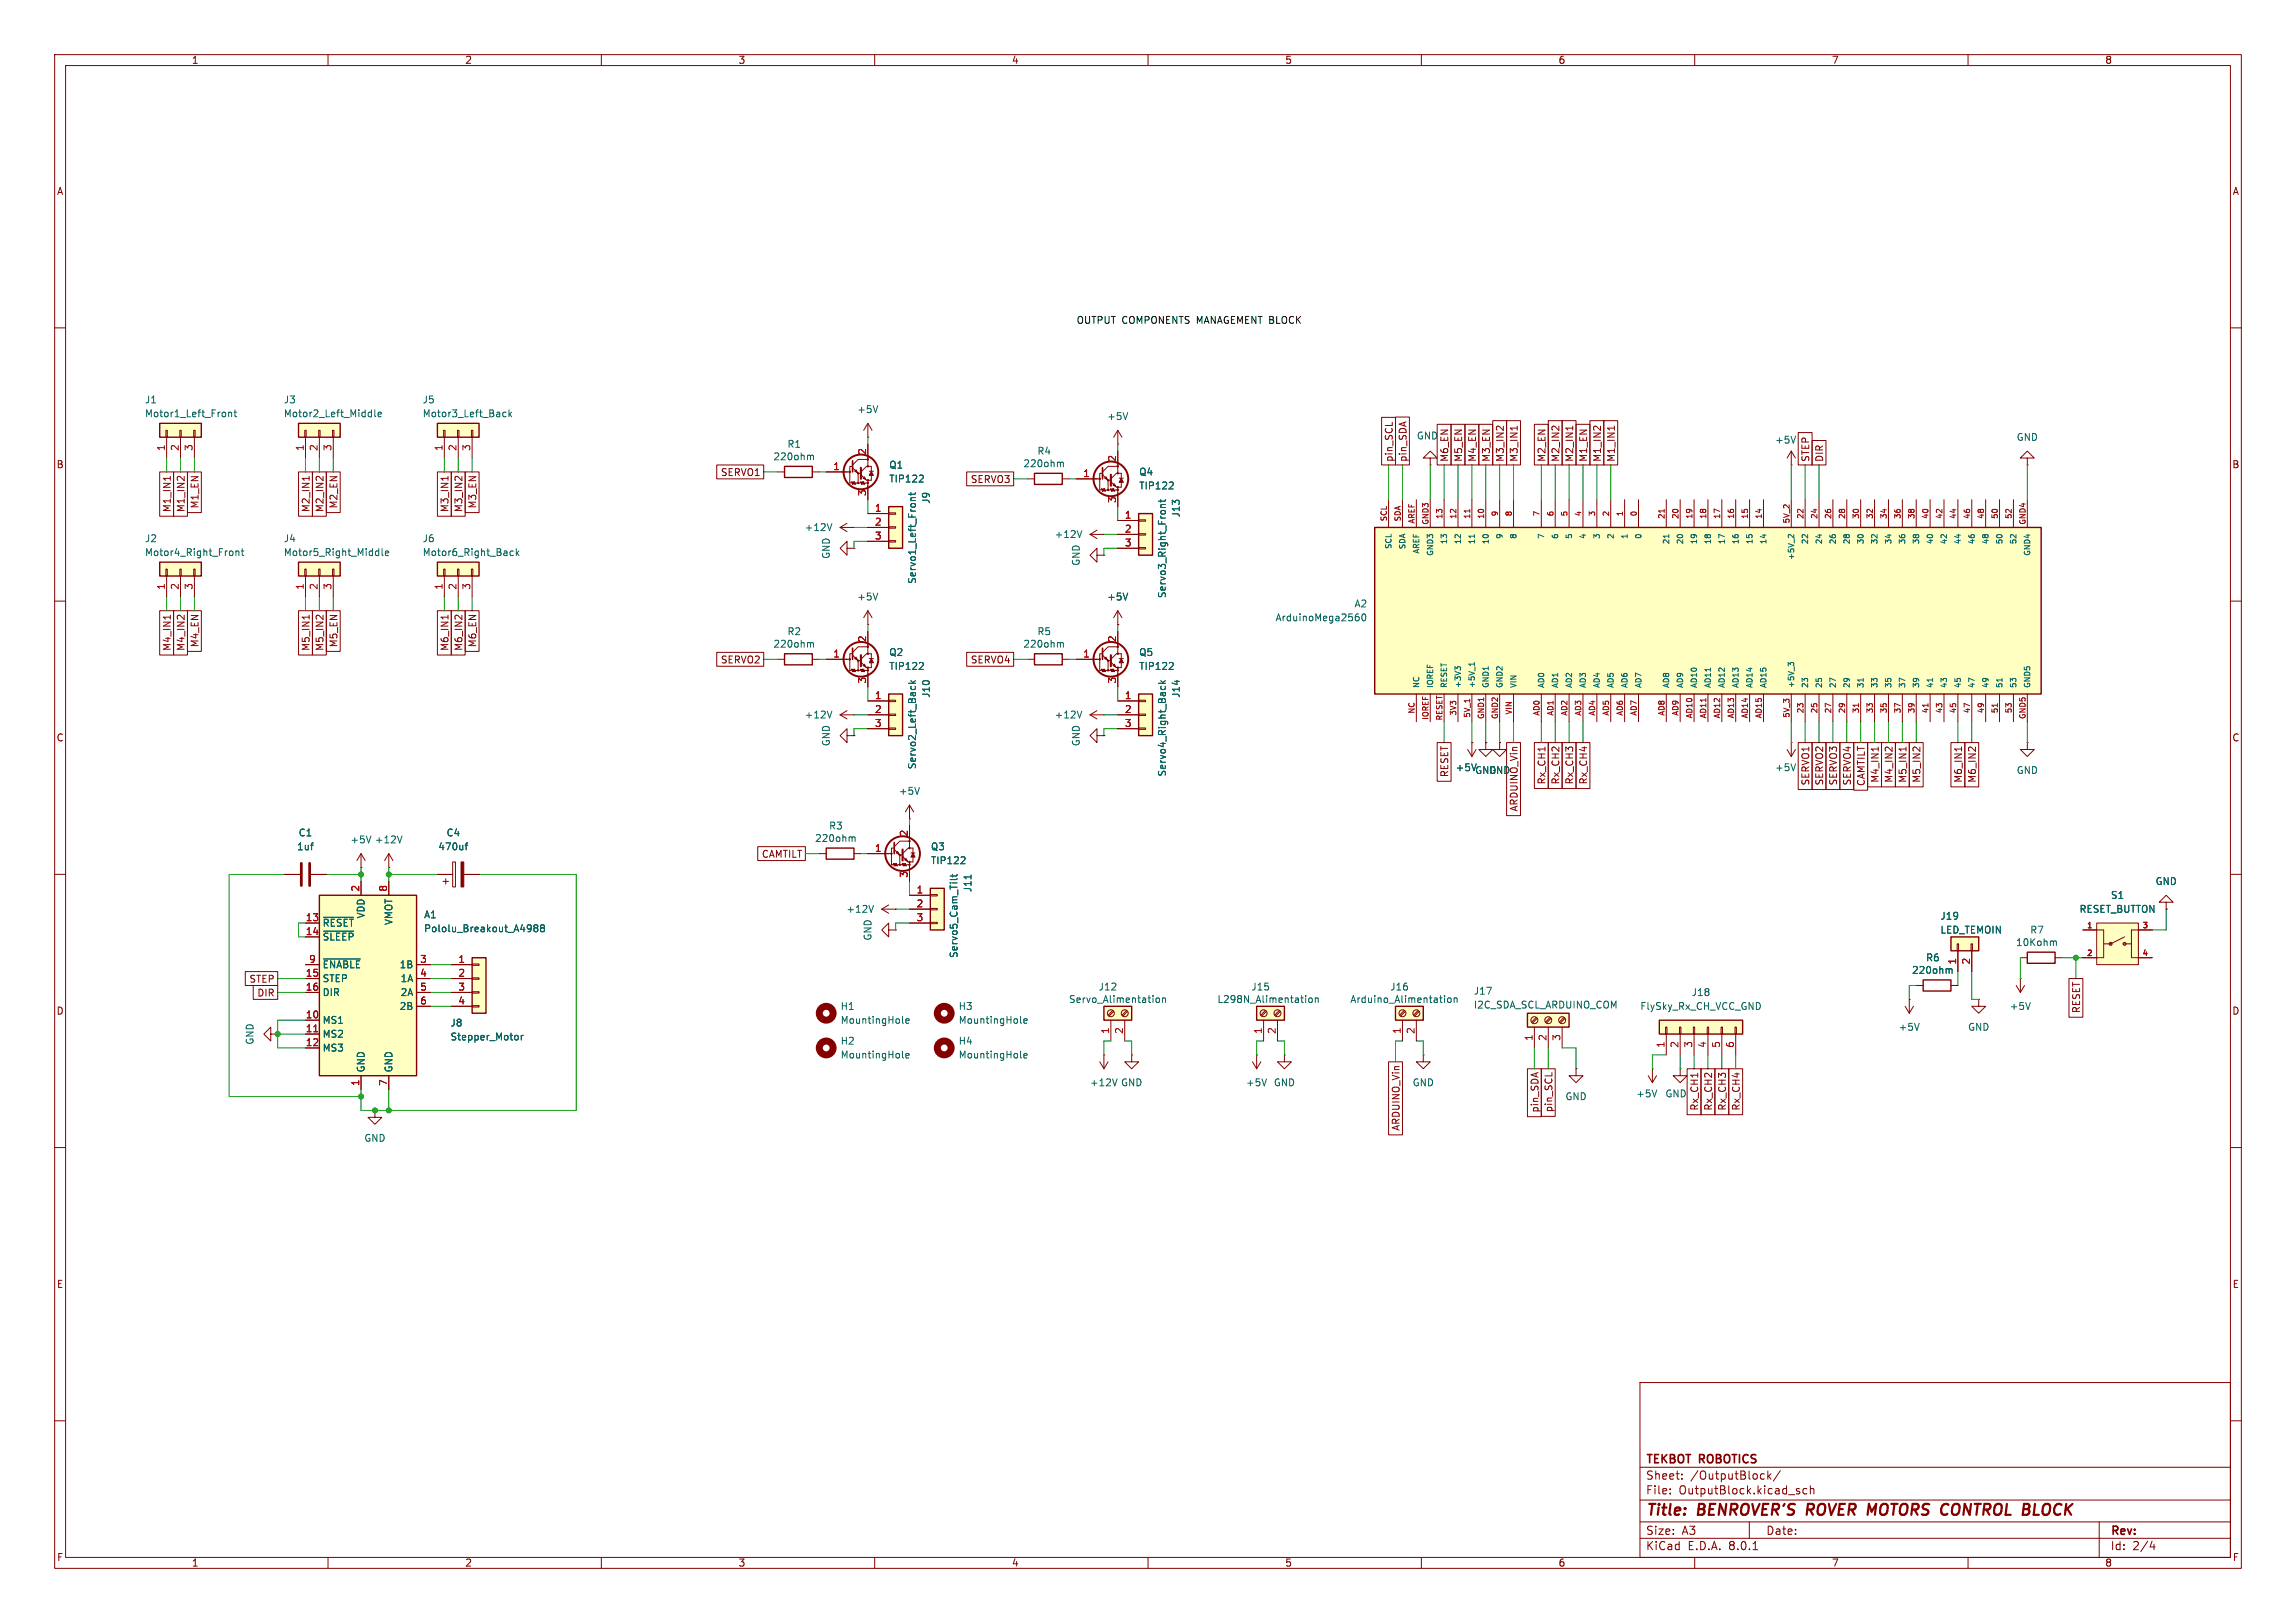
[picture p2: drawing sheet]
<svg xmlns="http://www.w3.org/2000/svg" width="420mm" height="297mm" viewBox="0 0 420 297" stroke-linecap="round" stroke-linejoin="round" font-family="sans-serif">
<defs><g id="words">
<g font-size="2.8" fill="#840000">
<text x="301" y="277.9">Title:</text>
<text x="310.6" y="277.9">BENROVER'S</text>
<text x="331.4" y="277.9">ROVER MOTORS CONTROL</text>
<text x="373.3" y="277.9">BLOCK</text>
</g>
<g font-size="2.1" fill="#840000">
<text x="301" y="268.2">TEKBOT ROBOTICS</text>
<text x="301" y="273.7">File:</text>
<text x="301" y="271">Sheet:</text>
<text x="307.1" y="273.7">OutputBlock.kicad_sch</text>
<text x="309.2" y="271">/OutputBlock/</text>
<text x="301" y="281.1">Size:</text>
<text x="307.6" y="281.1">A3</text>
<text x="323" y="281.1">Date:</text>
<text x="386" y="281.3">Rev:</text>
<text x="301" y="283.9">KiCad</text>
<text x="308.7" y="283.9">E.D.A.</text>
<text x="316.3" y="283.9">8.0.1</text>
<text x="386" y="283.9">Id:</text>
<text x="390.1" y="283.9">2/4</text>
</g>
<g font-size="1.8" fill="#840000">
<text x="35" y="11.9">1</text>
<text x="85" y="11.9">2</text>
<text x="135" y="11.9">3</text>
<text x="185" y="11.9">4</text>
<text x="235" y="11.9">5</text>
<text x="285" y="11.9">6</text>
<text x="335" y="11.9">7</text>
<text x="385" y="11.9">8</text>
<text x="10.3" y="35.9">A</text>
<text x="408.3" y="35.9">A</text>
<text x="10.3" y="85.9">B</text>
<text x="131.8" y="87.3">SERVO1</text>
<text x="177.5" y="88.6">SERVO3</text>
<text x="255" y="84.6" transform="rotate(-90 255 84.6)">pin_SCL</text>
<text x="257.5" y="84.6" transform="rotate(-90 257.5 84.6)">pin_SDA</text>
<text x="265.1" y="84.6" transform="rotate(-90 265.1 84.6)">M6_EN</text>
<text x="267.7" y="84.6" transform="rotate(-90 267.7 84.6)">M5_EN</text>
<text x="270.2" y="84.6" transform="rotate(-90 270.2 84.6)">M4_EN</text>
<text x="272.7" y="84.6" transform="rotate(-90 272.7 84.6)">M3_EN</text>
<text x="275.3" y="84.6" transform="rotate(-90 275.3 84.6)">M3_IN2</text>
<text x="277.8" y="84.6" transform="rotate(-90 277.8 84.6)">M3_IN1</text>
<text x="282.9" y="84.6" transform="rotate(-90 282.9 84.6)">M2_EN</text>
<text x="285.4" y="84.6" transform="rotate(-90 285.4 84.6)">M2_IN2</text>
<text x="288" y="84.6" transform="rotate(-90 288 84.6)">M2_IN1</text>
<text x="290.5" y="84.6" transform="rotate(-90 290.5 84.6)">M1_EN</text>
<text x="293.1" y="84.6" transform="rotate(-90 293.1 84.6)">M1_IN2</text>
<text x="295.6" y="84.6" transform="rotate(-90 295.6 84.6)">M1_IN1</text>
<text x="331.2" y="84.6" transform="rotate(-90 331.2 84.6)">STEP</text>
<text x="333.7" y="84.6" transform="rotate(-90 333.7 84.6)">DIR</text>
<text x="408.2" y="85.9">B</text>
<text x="31.4" y="93.8" transform="rotate(-90 31.4 93.8)">M1_IN1</text>
<text x="34" y="93.8" transform="rotate(-90 34 93.8)">M1_IN2</text>
<text x="36.5" y="93.1" transform="rotate(-90 36.5 93.1)">M1_EN</text>
<text x="56.8" y="93.8" transform="rotate(-90 56.8 93.8)">M2_IN1</text>
<text x="59.4" y="93.8" transform="rotate(-90 59.4 93.8)">M2_IN2</text>
<text x="61.9" y="93.1" transform="rotate(-90 61.9 93.1)">M2_EN</text>
<text x="82.2" y="93.8" transform="rotate(-90 82.2 93.8)">M3_IN1</text>
<text x="84.8" y="93.8" transform="rotate(-90 84.8 93.8)">M3_IN2</text>
<text x="87.3" y="93.1" transform="rotate(-90 87.3 93.1)">M3_EN</text>
<text x="31.4" y="119.2" transform="rotate(-90 31.4 119.2)">M4_IN1</text>
<text x="34" y="119.2" transform="rotate(-90 34 119.2)">M4_IN2</text>
<text x="36.5" y="118.5" transform="rotate(-90 36.5 118.5)">M4_EN</text>
<text x="56.8" y="119.2" transform="rotate(-90 56.8 119.2)">M5_IN1</text>
<text x="59.4" y="119.2" transform="rotate(-90 59.4 119.2)">M5_IN2</text>
<text x="61.9" y="118.5" transform="rotate(-90 61.9 118.5)">M5_EN</text>
<text x="82.2" y="119.2" transform="rotate(-90 82.2 119.2)">M6_IN1</text>
<text x="84.8" y="119.2" transform="rotate(-90 84.8 119.2)">M6_IN2</text>
<text x="87.3" y="118.5" transform="rotate(-90 87.3 118.5)">M6_EN</text>
<text x="131.8" y="121.6">SERVO2</text>
<text x="177.5" y="121.6">SERVO4</text>
<text x="10.3" y="135.9">C</text>
<text x="408.2" y="135.9">C</text>
<text x="265.1" y="142.3" transform="rotate(-90 265.1 142.3)">RESET</text>
<text x="282.9" y="143.6" transform="rotate(-90 282.9 143.6)">Rx_CH1</text>
<text x="285.4" y="143.6" transform="rotate(-90 285.4 143.6)">Rx_CH2</text>
<text x="288" y="143.6" transform="rotate(-90 288 143.6)">Rx_CH3</text>
<text x="290.5" y="143.6" transform="rotate(-90 290.5 143.6)">Rx_CH4</text>
<text x="331.2" y="143.8" transform="rotate(-90 331.2 143.8)">SERVO1</text>
<text x="333.7" y="143.8" transform="rotate(-90 333.7 143.8)">SERVO2</text>
<text x="336.2" y="143.8" transform="rotate(-90 336.2 143.8)">SERVO3</text>
<text x="338.8" y="143.8" transform="rotate(-90 338.8 143.8)">SERVO4</text>
<text x="341.3" y="143.9" transform="rotate(-90 341.3 143.9)">CAMTILT</text>
<text x="343.9" y="143.3" transform="rotate(-90 343.9 143.3)">M4_IN1</text>
<text x="346.4" y="143.3" transform="rotate(-90 346.4 143.3)">M4_IN2</text>
<text x="348.9" y="143.3" transform="rotate(-90 348.9 143.3)">M5_IN1</text>
<text x="351.5" y="143.3" transform="rotate(-90 351.5 143.3)">M5_IN2</text>
<text x="359.1" y="143.3" transform="rotate(-90 359.1 143.3)">M6_IN1</text>
<text x="361.6" y="143.3" transform="rotate(-90 361.6 143.3)">M6_IN2</text>
<text x="277.8" y="148.6" transform="rotate(-90 277.8 148.6)">ARDUINO_Vin</text>
<text x="139.3" y="157.2">CAMTILT</text>
<text x="10.3" y="185.9">D</text>
<text x="45.5" y="180">STEP</text>
<text x="47" y="182.6">DIR</text>
<text x="380.7" y="185.5" transform="rotate(-90 380.7 185.5)">RESET</text>
<text x="408.2" y="185.9">D</text>
<text x="281.6" y="203.7" transform="rotate(-90 281.6 203.7)">pin_SDA</text>
<text x="284.2" y="203.6" transform="rotate(-90 284.2 203.6)">pin_SCL</text>
<text x="310.8" y="203.3" transform="rotate(-90 310.8 203.3)">Rx_CH1</text>
<text x="313.4" y="203.3" transform="rotate(-90 313.4 203.3)">Rx_CH2</text>
<text x="315.9" y="203.3" transform="rotate(-90 315.9 203.3)">Rx_CH3</text>
<text x="318.5" y="203.3" transform="rotate(-90 318.5 203.3)">Rx_CH4</text>
<text x="256.2" y="207" transform="rotate(-90 256.2 207)">ARDUINO_Vin</text>
<text x="10.3" y="235.9">E</text>
<text x="408.3" y="235.9">E</text>
<text x="10.3" y="285.9">F</text>
<text x="35" y="286.9">1</text>
<text x="85" y="286.9">2</text>
<text x="135" y="286.9">3</text>
<text x="185" y="286.9">4</text>
<text x="235" y="286.9">5</text>
<text x="285" y="286.9">6</text>
<text x="335" y="286.9">7</text>
<text x="385" y="286.9">8</text>
<text x="408.3" y="285.9">F</text>
</g>
<text font-size="1.8" fill="#0f0f0f" x="196.8" y="59.3">OUTPUT COMPONENTS MANAGEMENT BLOCK</text>
<g font-size="1.8" fill="#006464">
<text x="26.4" y="74">J1</text>
<text x="26.4" y="76.6">Motor1_Left_Front</text>
<text x="51.8" y="74">J3</text>
<text x="51.8" y="76.6">Motor2_Left_Middle</text>
<text x="77.2" y="74">J5</text>
<text x="77.2" y="76.6">Motor3_Left_Back</text>
<text x="156.7" y="75.8">+5V</text>
<text x="202.4" y="77.1">+5V</text>
<text x="143.9" y="82.1">R1</text>
<text x="189.7" y="83.4">R4</text>
<text x="259.1" y="80.6">GND</text>
<text x="324.6" y="81.4">+5V</text>
<text x="368.8" y="80.9">GND</text>
<text x="141.4" y="84.4">220ohm</text>
<text x="162.6" y="88.5">TIP122</text>
<text x="162.6" y="86">Q1</text>
<text x="187.1" y="85.7">220ohm</text>
<text x="208.3" y="89.8">TIP122</text>
<text x="208.3" y="87.2">Q4</text>
<text x="170.3" y="92.3" transform="rotate(-90 170.3 92.3)">J9</text>
<text x="216" y="94.8" transform="rotate(-90 216 94.8)">J13</text>
<text x="26.4" y="99.4">J2</text>
<text x="26.4" y="102">Motor4_Right_Front</text>
<text x="51.8" y="99.4">J4</text>
<text x="51.8" y="102">Motor5_Right_Middle</text>
<text x="77.2" y="99.4">J6</text>
<text x="77.2" y="102">Motor6_Right_Back</text>
<text x="147.1" y="97.4">+12V</text>
<text x="192.8" y="98.7">+12V</text>
<text x="152" y="102.4" transform="rotate(-90 152 102.4)">GND</text>
<text x="167.7" y="106.9" transform="rotate(-90 167.7 106.9)">Servo1_Left_Front</text>
<text x="197.7" y="103.6" transform="rotate(-90 197.7 103.6)">GND</text>
<text x="156.7" y="110.1">+5V</text>
<text x="202.4" y="110.1">+5V</text>
<text x="213.5" y="109.5" transform="rotate(-90 213.5 109.5)">Servo3_Right_Front</text>
<text x="233.2" y="113.9">ArduinoMega2560</text>
<text x="247.7" y="111.4">A2</text>
<text x="141.4" y="118.7">220ohm</text>
<text x="143.9" y="116.4">R2</text>
<text x="187.1" y="118.7">220ohm</text>
<text x="189.7" y="116.4">R5</text>
<text x="162.6" y="122.8">TIP122</text>
<text x="162.6" y="120.2">Q2</text>
<text x="208.3" y="122.8">TIP122</text>
<text x="208.3" y="120.2">Q5</text>
<text x="147.1" y="131.7">+12V</text>
<text x="170.3" y="127.8" transform="rotate(-90 170.3 127.8)">J10</text>
<text x="192.8" y="131.7">+12V</text>
<text x="216" y="127.8" transform="rotate(-90 216 127.8)">J14</text>
<text x="152" y="136.7" transform="rotate(-90 152 136.7)">GND</text>
<text x="197.7" y="136.7" transform="rotate(-90 197.7 136.7)">GND</text>
<text x="167.7" y="140.9" transform="rotate(-90 167.7 140.9)">Servo2_Left_Back</text>
<text x="213.5" y="142.2" transform="rotate(-90 213.5 142.2)">Servo4_Right_Back</text>
<text x="266.2" y="141.3">+5V</text>
<text x="269.7" y="141.8">GND</text>
<text x="272.3" y="141.8">GND</text>
<text x="324.6" y="141.3">+5V</text>
<text x="368.8" y="141.8">GND</text>
<text x="164.3" y="145.6">+5V</text>
<text x="54.2" y="155.8">1uf</text>
<text x="54.5" y="153.3">C1</text>
<text x="64" y="154.5">+5V</text>
<text x="68.5" y="154.5">+12V</text>
<text x="80.1" y="155.8">470uf</text>
<text x="81.6" y="153.3">C4</text>
<text x="149" y="154.3">220ohm</text>
<text x="151.6" y="152">R3</text>
<text x="170.2" y="155.8">Q3</text>
<text x="170.2" y="158.3">TIP122</text>
<text x="154.7" y="167.2">+12V</text>
<text x="177.9" y="163.4" transform="rotate(-90 177.9 163.4)">J11</text>
<text x="380.3" y="167.2">RESET_BUTTON</text>
<text x="386" y="164.7">S1</text>
<text x="394.2" y="162.2">GND</text>
<text x="58.9" y="169.8">~{RESET}</text>
<text x="58.9" y="172.3">~{SLEEP}</text>
<text x="66.9" y="168.2" transform="rotate(-90 66.9 168.2)">VDD</text>
<text x="72" y="169.4" transform="rotate(-90 72 169.4)">VMOT</text>
<text x="77.5" y="168.2">A1</text>
<text x="77.5" y="170.8">Pololu_Breakout_A4988</text>
<text x="159.6" y="172.2" transform="rotate(-90 159.6 172.2)">GND</text>
<text x="354.8" y="168.5">J19</text>
<text x="354.8" y="171">LED_TEMOIN</text>
<text x="368.7" y="173.3">10Kohm</text>
<text x="371.3" y="171">R7</text>
<text x="58.9" y="179.9">STEP</text>
<text x="58.9" y="177.4">~{ENABLE}</text>
<text x="73" y="177.4">1B</text>
<text x="73.2" y="179.9">1A</text>
<text x="175.4" y="175.4" transform="rotate(-90 175.4 175.4)">Servo5_Cam_Tilt</text>
<text x="349.7" y="178.4">220ohm</text>
<text x="352.2" y="176.1">R6</text>
<text x="58.9" y="182.5">DIR</text>
<text x="73" y="185">2B</text>
<text x="73.2" y="182.5">2A</text>
<text x="153.7" y="185">H1</text>
<text x="175.3" y="185">H3</text>
<text x="195.4" y="183.7">Servo_Alimentation</text>
<text x="200.9" y="181.5">J12</text>
<text x="222.6" y="183.7">L298N_Alimentation</text>
<text x="228.8" y="181.5">J15</text>
<text x="246.9" y="183.7">Arduino_Alimentation</text>
<text x="254.2" y="181.5">J16</text>
<text x="269.5" y="182.2">J17</text>
<text x="269.5" y="184.8">I2C_SDA_SCL_ARDUINO_COM</text>
<text x="300" y="185">FlySky_Rx_CH_VCC_GND</text>
<text x="309.4" y="182.5">J18</text>
<text x="367.5" y="185">+5V</text>
<text x="46.6" y="191.3" transform="rotate(-90 46.6 191.3)">GND</text>
<text x="58.9" y="187.6">MS1</text>
<text x="58.9" y="190.1">MS2</text>
<text x="82.3" y="188.1">J8</text>
<text x="82.3" y="190.6">Stepper_Motor</text>
<text x="153.7" y="187.6">MountingHole</text>
<text x="153.7" y="191.4">H2</text>
<text x="175.3" y="191.4">H4</text>
<text x="175.3" y="187.6">MountingHole</text>
<text x="347.2" y="188.8">+5V</text>
<text x="359.9" y="188.8">GND</text>
<text x="58.9" y="192.6">MS3</text>
<text x="66.9" y="196.3" transform="rotate(-90 66.9 196.3)">GND</text>
<text x="72" y="196.3" transform="rotate(-90 72 196.3)">GND</text>
<text x="153.7" y="193.9">MountingHole</text>
<text x="175.3" y="193.9">MountingHole</text>
<text x="199.3" y="199">+12V</text>
<text x="205" y="199">GND</text>
<text x="227.8" y="199">+5V</text>
<text x="232.9" y="199">GND</text>
<text x="258.3" y="199">GND</text>
<text x="286.3" y="201.5">GND</text>
<text x="299.2" y="201">+5V</text>
<text x="304.5" y="201">GND</text>
<text x="66.5" y="209.1">GND</text>
</g>
<g font-size="1.8" fill="#a90000">
<text x="30.2" y="82.6" transform="rotate(-90 30.2 82.6)">1</text>
<text x="32.8" y="82.6" transform="rotate(-90 32.8 82.6)">2</text>
<text x="35.3" y="82.6" transform="rotate(-90 35.3 82.6)">3</text>
<text x="55.6" y="82.6" transform="rotate(-90 55.6 82.6)">1</text>
<text x="58.2" y="82.6" transform="rotate(-90 58.2 82.6)">2</text>
<text x="60.7" y="82.6" transform="rotate(-90 60.7 82.6)">3</text>
<text x="81" y="82.6" transform="rotate(-90 81 82.6)">1</text>
<text x="83.6" y="82.6" transform="rotate(-90 83.6 82.6)">2</text>
<text x="86.1" y="82.6" transform="rotate(-90 86.1 82.6)">3</text>
<text x="158.5" y="83.3" transform="rotate(-90 158.5 83.3)">2</text>
<text x="152.3" y="86.1">1</text>
<text x="198" y="87.4">1</text>
<text x="204.2" y="84.6" transform="rotate(-90 204.2 84.6)">2</text>
<text x="158.5" y="90.9" transform="rotate(-90 158.5 90.9)">3</text>
<text x="159.9" y="93.7">1</text>
<text x="204.2" y="92.1" transform="rotate(-90 204.2 92.1)">3</text>
<text x="205.7" y="95">1</text>
<text x="159.9" y="96.3">2</text>
<text x="159.9" y="98.8">3</text>
<text x="205.7" y="97.5">2</text>
<text x="205.7" y="100.1">3</text>
<text x="30.2" y="108" transform="rotate(-90 30.2 108)">1</text>
<text x="32.8" y="108" transform="rotate(-90 32.8 108)">2</text>
<text x="35.3" y="108" transform="rotate(-90 35.3 108)">3</text>
<text x="55.6" y="108" transform="rotate(-90 55.6 108)">1</text>
<text x="58.2" y="108" transform="rotate(-90 58.2 108)">2</text>
<text x="60.7" y="108" transform="rotate(-90 60.7 108)">3</text>
<text x="81" y="108" transform="rotate(-90 81 108)">1</text>
<text x="83.6" y="108" transform="rotate(-90 83.6 108)">2</text>
<text x="86.1" y="108" transform="rotate(-90 86.1 108)">3</text>
<text x="158.5" y="117.6" transform="rotate(-90 158.5 117.6)">2</text>
<text x="204.2" y="117.6" transform="rotate(-90 204.2 117.6)">2</text>
<text x="152.3" y="120.4">1</text>
<text x="158.5" y="125.2" transform="rotate(-90 158.5 125.2)">3</text>
<text x="198" y="120.4">1</text>
<text x="204.2" y="125.2" transform="rotate(-90 204.2 125.2)">3</text>
<text x="159.9" y="128">1</text>
<text x="159.9" y="130.6">2</text>
<text x="205.7" y="128">1</text>
<text x="205.7" y="130.6">2</text>
<text x="159.9" y="133.1">3</text>
<text x="205.7" y="133.1">3</text>
<text x="159.9" y="156">1</text>
<text x="166.1" y="153.2" transform="rotate(-90 166.1 153.2)">2</text>
<text x="166.1" y="160.7" transform="rotate(-90 166.1 160.7)">3</text>
<text x="65.8" y="163.3" transform="rotate(-90 65.8 163.3)">2</text>
<text x="70.9" y="163.3" transform="rotate(-90 70.9 163.3)">8</text>
<text x="167.6" y="163.6">1</text>
<text x="167.6" y="166.1">2</text>
<text x="55.8" y="168.7">13</text>
<text x="55.8" y="171.2">14</text>
<text x="167.6" y="168.7">3</text>
<text x="55.8" y="178.8">15</text>
<text x="56.4" y="176.3">9</text>
<text x="76.8" y="176.3">3</text>
<text x="76.8" y="178.8">4</text>
<text x="83.7" y="176.3">1</text>
<text x="83.7" y="178.8">2</text>
<text x="357.9" y="176.6" transform="rotate(-90 357.9 176.6)">1</text>
<text x="360.4" y="176.6" transform="rotate(-90 360.4 176.6)">2</text>
<text x="55.8" y="181.4">16</text>
<text x="76.8" y="181.4">5</text>
<text x="76.8" y="183.9">6</text>
<text x="83.7" y="181.4">3</text>
<text x="83.7" y="183.9">4</text>
<text x="55.8" y="186.4">10</text>
<text x="55.8" y="189">11</text>
<text x="55.8" y="191.5">12</text>
<text x="202.9" y="189.3" transform="rotate(-90 202.9 189.3)">1</text>
<text x="205.5" y="189.3" transform="rotate(-90 205.5 189.3)">2</text>
<text x="230.9" y="189.3" transform="rotate(-90 230.9 189.3)">1</text>
<text x="233.4" y="189.3" transform="rotate(-90 233.4 189.3)">2</text>
<text x="256.3" y="189.3" transform="rotate(-90 256.3 189.3)">1</text>
<text x="258.8" y="189.3" transform="rotate(-90 258.8 189.3)">2</text>
<text x="280.4" y="190.6" transform="rotate(-90 280.4 190.6)">1</text>
<text x="283" y="190.6" transform="rotate(-90 283 190.6)">2</text>
<text x="285.5" y="190.6" transform="rotate(-90 285.5 190.6)">3</text>
<text x="304.5" y="191.8" transform="rotate(-90 304.5 191.8)">1</text>
<text x="307.1" y="191.8" transform="rotate(-90 307.1 191.8)">2</text>
<text x="309.6" y="191.8" transform="rotate(-90 309.6 191.8)">3</text>
<text x="312.2" y="191.8" transform="rotate(-90 312.2 191.8)">4</text>
<text x="314.7" y="191.8" transform="rotate(-90 314.7 191.8)">5</text>
<text x="317.2" y="191.8" transform="rotate(-90 317.2 191.8)">6</text>
<text x="65.8" y="198.8" transform="rotate(-90 65.8 198.8)">1</text>
<text x="70.9" y="198.8" transform="rotate(-90 70.9 198.8)">7</text>
</g>
<g font-size="1.4" fill="#a90000">
<text x="253.7" y="95.5" transform="rotate(-90 253.7 95.5)">SCL</text>
<text x="256.3" y="95.5" transform="rotate(-90 256.3 95.5)">SDA</text>
<text x="258.8" y="95.9" transform="rotate(-90 258.8 95.9)">AREF</text>
<text x="263.9" y="95.1" transform="rotate(-90 263.9 95.1)">13</text>
<text x="266.4" y="95.1" transform="rotate(-90 266.4 95.1)">12</text>
<text x="269" y="95.1" transform="rotate(-90 269 95.1)">11</text>
<text x="271.5" y="95.1" transform="rotate(-90 271.5 95.1)">10</text>
<text x="274.1" y="94.6" transform="rotate(-90 274.1 94.6)">9</text>
<text x="276.6" y="94.6" transform="rotate(-90 276.6 94.6)">8</text>
<text x="281.7" y="94.6" transform="rotate(-90 281.7 94.6)">7</text>
<text x="284.2" y="94.6" transform="rotate(-90 284.2 94.6)">6</text>
<text x="286.8" y="94.6" transform="rotate(-90 286.8 94.6)">5</text>
<text x="289.3" y="94.6" transform="rotate(-90 289.3 94.6)">4</text>
<text x="291.8" y="94.6" transform="rotate(-90 291.8 94.6)">3</text>
<text x="294.4" y="94.6" transform="rotate(-90 294.4 94.6)">2</text>
<text x="296.9" y="94.6" transform="rotate(-90 296.9 94.6)">1</text>
<text x="299.5" y="94.6" transform="rotate(-90 299.5 94.6)">0</text>
<text x="304.5" y="95.1" transform="rotate(-90 304.5 95.1)">21</text>
<text x="307.1" y="95.1" transform="rotate(-90 307.1 95.1)">20</text>
<text x="309.6" y="95.1" transform="rotate(-90 309.6 95.1)">19</text>
<text x="312.2" y="95.1" transform="rotate(-90 312.2 95.1)">18</text>
<text x="314.7" y="95.1" transform="rotate(-90 314.7 95.1)">17</text>
<text x="317.2" y="95.1" transform="rotate(-90 317.2 95.1)">16</text>
<text x="319.8" y="95.1" transform="rotate(-90 319.8 95.1)">15</text>
<text x="322.3" y="95.1" transform="rotate(-90 322.3 95.1)">14</text>
<text x="327.4" y="95.9" transform="rotate(-90 327.4 95.9)">5V_2</text>
<text x="329.9" y="95.1" transform="rotate(-90 329.9 95.1)">22</text>
<text x="332.5" y="95.1" transform="rotate(-90 332.5 95.1)">24</text>
<text x="335" y="95.1" transform="rotate(-90 335 95.1)">26</text>
<text x="337.6" y="95.1" transform="rotate(-90 337.6 95.1)">28</text>
<text x="340.1" y="95.1" transform="rotate(-90 340.1 95.1)">30</text>
<text x="342.6" y="95.1" transform="rotate(-90 342.6 95.1)">32</text>
<text x="345.2" y="95.1" transform="rotate(-90 345.2 95.1)">34</text>
<text x="347.7" y="95.1" transform="rotate(-90 347.7 95.1)">36</text>
<text x="350.3" y="95.1" transform="rotate(-90 350.3 95.1)">38</text>
<text x="352.8" y="95.1" transform="rotate(-90 352.8 95.1)">40</text>
<text x="355.3" y="95.1" transform="rotate(-90 355.3 95.1)">42</text>
<text x="357.9" y="95.1" transform="rotate(-90 357.9 95.1)">44</text>
<text x="360.4" y="95.1" transform="rotate(-90 360.4 95.1)">46</text>
<text x="363" y="95.1" transform="rotate(-90 363 95.1)">48</text>
<text x="365.5" y="95.1" transform="rotate(-90 365.5 95.1)">50</text>
<text x="368" y="95.1" transform="rotate(-90 368 95.1)">52</text>
<text x="261.4" y="96.1" transform="rotate(-90 261.4 96.1)">GND3</text>
<text x="370.6" y="96.1" transform="rotate(-90 370.6 96.1)">GND4</text>
<text x="258.8" y="130.7" transform="rotate(-90 258.8 130.7)">NC</text>
<text x="261.4" y="131.8" transform="rotate(-90 261.4 131.8)">IOREF</text>
<text x="263.9" y="132" transform="rotate(-90 263.9 132)">RESET</text>
<text x="266.4" y="131.1" transform="rotate(-90 266.4 131.1)">3V3</text>
<text x="269" y="131.5" transform="rotate(-90 269 131.5)">5V_1</text>
<text x="271.5" y="131.7" transform="rotate(-90 271.5 131.7)">GND1</text>
<text x="274.1" y="131.7" transform="rotate(-90 274.1 131.7)">GND2</text>
<text x="276.6" y="130.9" transform="rotate(-90 276.6 130.9)">VIN</text>
<text x="281.7" y="131.1" transform="rotate(-90 281.7 131.1)">AD0</text>
<text x="284.2" y="131.1" transform="rotate(-90 284.2 131.1)">AD1</text>
<text x="286.8" y="131.1" transform="rotate(-90 286.8 131.1)">AD2</text>
<text x="289.3" y="131.1" transform="rotate(-90 289.3 131.1)">AD3</text>
<text x="291.8" y="131.1" transform="rotate(-90 291.8 131.1)">AD4</text>
<text x="294.4" y="131.1" transform="rotate(-90 294.4 131.1)">AD5</text>
<text x="296.9" y="131.1" transform="rotate(-90 296.9 131.1)">AD6</text>
<text x="299.5" y="131.1" transform="rotate(-90 299.5 131.1)">AD7</text>
<text x="304.5" y="131.1" transform="rotate(-90 304.5 131.1)">AD8</text>
<text x="307.1" y="131.1" transform="rotate(-90 307.1 131.1)">AD9</text>
<text x="309.6" y="131.6" transform="rotate(-90 309.6 131.6)">AD10</text>
<text x="312.2" y="131.6" transform="rotate(-90 312.2 131.6)">AD11</text>
<text x="314.7" y="131.6" transform="rotate(-90 314.7 131.6)">AD12</text>
<text x="317.2" y="131.6" transform="rotate(-90 317.2 131.6)">AD13</text>
<text x="319.8" y="131.6" transform="rotate(-90 319.8 131.6)">AD14</text>
<text x="322.3" y="131.6" transform="rotate(-90 322.3 131.6)">AD15</text>
<text x="327.4" y="131.5" transform="rotate(-90 327.4 131.5)">5V_3</text>
<text x="329.9" y="130.6" transform="rotate(-90 329.9 130.6)">23</text>
<text x="332.5" y="130.6" transform="rotate(-90 332.5 130.6)">25</text>
<text x="335" y="130.6" transform="rotate(-90 335 130.6)">27</text>
<text x="337.6" y="130.6" transform="rotate(-90 337.6 130.6)">29</text>
<text x="340.1" y="130.6" transform="rotate(-90 340.1 130.6)">31</text>
<text x="342.6" y="130.6" transform="rotate(-90 342.6 130.6)">33</text>
<text x="345.2" y="130.6" transform="rotate(-90 345.2 130.6)">35</text>
<text x="347.7" y="130.6" transform="rotate(-90 347.7 130.6)">37</text>
<text x="350.3" y="130.6" transform="rotate(-90 350.3 130.6)">39</text>
<text x="352.8" y="130.6" transform="rotate(-90 352.8 130.6)">41</text>
<text x="355.3" y="130.6" transform="rotate(-90 355.3 130.6)">43</text>
<text x="357.9" y="130.6" transform="rotate(-90 357.9 130.6)">45</text>
<text x="360.4" y="130.6" transform="rotate(-90 360.4 130.6)">47</text>
<text x="363" y="130.6" transform="rotate(-90 363 130.6)">49</text>
<text x="365.5" y="130.6" transform="rotate(-90 365.5 130.6)">51</text>
<text x="368" y="130.6" transform="rotate(-90 368 130.6)">53</text>
<text x="370.6" y="131.7" transform="rotate(-90 370.6 131.7)">GND5</text>
<text x="381.7" y="169.9">1</text>
<text x="391.8" y="169.9">3</text>
<text x="381.7" y="175">2</text>
<text x="391.8" y="175">4</text>
</g>
<g font-size="1.4" fill="#006464">
<text x="254.7" y="100.6" transform="rotate(-90 254.7 100.6)">SCL</text>
<text x="257.3" y="100.6" transform="rotate(-90 257.3 100.6)">SDA</text>
<text x="259.8" y="101.5" transform="rotate(-90 259.8 101.5)">AREF</text>
<text x="262.4" y="101.9" transform="rotate(-90 262.4 101.9)">GND3</text>
<text x="264.9" y="99.7" transform="rotate(-90 264.9 99.7)">13</text>
<text x="267.4" y="99.7" transform="rotate(-90 267.4 99.7)">12</text>
<text x="270" y="99.7" transform="rotate(-90 270 99.7)">11</text>
<text x="272.5" y="99.7" transform="rotate(-90 272.5 99.7)">10</text>
<text x="275.1" y="98.8" transform="rotate(-90 275.1 98.8)">9</text>
<text x="277.6" y="98.8" transform="rotate(-90 277.6 98.8)">8</text>
<text x="282.7" y="98.8" transform="rotate(-90 282.7 98.8)">7</text>
<text x="285.2" y="98.8" transform="rotate(-90 285.2 98.8)">6</text>
<text x="287.8" y="98.8" transform="rotate(-90 287.8 98.8)">5</text>
<text x="290.3" y="98.8" transform="rotate(-90 290.3 98.8)">4</text>
<text x="292.8" y="98.8" transform="rotate(-90 292.8 98.8)">3</text>
<text x="295.4" y="98.8" transform="rotate(-90 295.4 98.8)">2</text>
<text x="297.9" y="98.8" transform="rotate(-90 297.9 98.8)">1</text>
<text x="300.5" y="98.8" transform="rotate(-90 300.5 98.8)">0</text>
<text x="305.5" y="99.7" transform="rotate(-90 305.5 99.7)">21</text>
<text x="308.1" y="99.7" transform="rotate(-90 308.1 99.7)">20</text>
<text x="310.6" y="99.7" transform="rotate(-90 310.6 99.7)">19</text>
<text x="313.2" y="99.7" transform="rotate(-90 313.2 99.7)">18</text>
<text x="315.7" y="99.7" transform="rotate(-90 315.7 99.7)">17</text>
<text x="318.2" y="99.7" transform="rotate(-90 318.2 99.7)">16</text>
<text x="320.8" y="99.7" transform="rotate(-90 320.8 99.7)">15</text>
<text x="323.3" y="99.7" transform="rotate(-90 323.3 99.7)">14</text>
<text x="330.9" y="99.7" transform="rotate(-90 330.9 99.7)">22</text>
<text x="333.5" y="99.7" transform="rotate(-90 333.5 99.7)">24</text>
<text x="336" y="99.7" transform="rotate(-90 336 99.7)">26</text>
<text x="338.6" y="99.7" transform="rotate(-90 338.6 99.7)">28</text>
<text x="341.1" y="99.7" transform="rotate(-90 341.1 99.7)">30</text>
<text x="343.6" y="99.7" transform="rotate(-90 343.6 99.7)">32</text>
<text x="346.2" y="99.7" transform="rotate(-90 346.2 99.7)">34</text>
<text x="348.7" y="99.7" transform="rotate(-90 348.7 99.7)">36</text>
<text x="351.3" y="99.7" transform="rotate(-90 351.3 99.7)">38</text>
<text x="353.8" y="99.7" transform="rotate(-90 353.8 99.7)">40</text>
<text x="356.3" y="99.7" transform="rotate(-90 356.3 99.7)">42</text>
<text x="358.9" y="99.7" transform="rotate(-90 358.9 99.7)">44</text>
<text x="361.4" y="99.7" transform="rotate(-90 361.4 99.7)">46</text>
<text x="364" y="99.7" transform="rotate(-90 364 99.7)">48</text>
<text x="366.5" y="99.7" transform="rotate(-90 366.5 99.7)">50</text>
<text x="369" y="99.7" transform="rotate(-90 369 99.7)">52</text>
<text x="371.6" y="101.9" transform="rotate(-90 371.6 101.9)">GND4</text>
<text x="328.4" y="102.6" transform="rotate(-90 328.4 102.6)">+5V_2</text>
<text x="259.8" y="126" transform="rotate(-90 259.8 126)">NC</text>
<text x="262.4" y="126" transform="rotate(-90 262.4 126)">IOREF</text>
<text x="264.9" y="126" transform="rotate(-90 264.9 126)">RESET</text>
<text x="267.4" y="126" transform="rotate(-90 267.4 126)">+3V3</text>
<text x="270" y="126" transform="rotate(-90 270 126)">+5V_1</text>
<text x="272.5" y="126" transform="rotate(-90 272.5 126)">GND1</text>
<text x="275.1" y="126" transform="rotate(-90 275.1 126)">GND2</text>
<text x="277.6" y="126" transform="rotate(-90 277.6 126)">VIN</text>
<text x="282.7" y="126" transform="rotate(-90 282.7 126)">AD0</text>
<text x="285.2" y="126" transform="rotate(-90 285.2 126)">AD1</text>
<text x="287.8" y="126" transform="rotate(-90 287.8 126)">AD2</text>
<text x="290.3" y="126" transform="rotate(-90 290.3 126)">AD3</text>
<text x="292.8" y="126" transform="rotate(-90 292.8 126)">AD4</text>
<text x="295.4" y="126" transform="rotate(-90 295.4 126)">AD5</text>
<text x="297.9" y="126" transform="rotate(-90 297.9 126)">AD6</text>
<text x="300.5" y="126" transform="rotate(-90 300.5 126)">AD7</text>
<text x="305.5" y="126" transform="rotate(-90 305.5 126)">AD8</text>
<text x="308.1" y="126" transform="rotate(-90 308.1 126)">AD9</text>
<text x="310.6" y="126" transform="rotate(-90 310.6 126)">AD10</text>
<text x="313.2" y="126" transform="rotate(-90 313.2 126)">AD11</text>
<text x="315.7" y="126" transform="rotate(-90 315.7 126)">AD12</text>
<text x="318.2" y="126" transform="rotate(-90 318.2 126)">AD13</text>
<text x="320.8" y="126" transform="rotate(-90 320.8 126)">AD14</text>
<text x="323.3" y="126" transform="rotate(-90 323.3 126)">AD15</text>
<text x="328.4" y="126" transform="rotate(-90 328.4 126)">+5V_3</text>
<text x="330.9" y="126" transform="rotate(-90 330.9 126)">23</text>
<text x="333.5" y="126" transform="rotate(-90 333.5 126)">25</text>
<text x="336" y="126" transform="rotate(-90 336 126)">27</text>
<text x="338.6" y="126" transform="rotate(-90 338.6 126)">29</text>
<text x="341.1" y="126" transform="rotate(-90 341.1 126)">31</text>
<text x="343.6" y="126" transform="rotate(-90 343.6 126)">33</text>
<text x="346.2" y="126" transform="rotate(-90 346.2 126)">35</text>
<text x="348.7" y="126" transform="rotate(-90 348.7 126)">37</text>
<text x="351.3" y="126" transform="rotate(-90 351.3 126)">39</text>
<text x="353.8" y="126" transform="rotate(-90 353.8 126)">41</text>
<text x="356.3" y="126" transform="rotate(-90 356.3 126)">43</text>
<text x="358.9" y="126" transform="rotate(-90 358.9 126)">45</text>
<text x="361.4" y="126" transform="rotate(-90 361.4 126)">47</text>
<text x="364" y="126" transform="rotate(-90 364 126)">49</text>
<text x="366.5" y="126" transform="rotate(-90 366.5 126)">51</text>
<text x="369" y="126" transform="rotate(-90 369 126)">53</text>
<text x="371.6" y="126" transform="rotate(-90 371.6 126)">GND5</text>
</g>
</g></defs>
<g fill="none" stroke="#840000" stroke-width=".18">
<path d="M10 10h400v277h-400zM12 12h396v273h-396zM60 10v2M110 10v2M160 10v2M210 10v2M260 10v2M310 10v2M360 10v2M10 60h2M408 60h2M10 110h2"/>
<path d="M408 110h2M10 160h2M408 160h2M10 210h2M408 210h2M10 260h2M300 253h108v32h-108zM408 260h2M300 278.5h108M300 274.5h108M300 268.5h108M305.5 273.2v.2"/>
<path d="M305.5 272.5v.1M307.7 270.5v.2M307.7 269.8v.1M320 278.5v3M322.3 269.7l.4 .1M322.7 270.6l-.4 .1M323.4 269.2v1.5M323.5 270.1l.4 .6M323.9 269.7l-.5 .6M325.7 269.1l-1.3 1.9M328.8 272.9l.4 .1v.2l-.2 .2h-.3M328.8 272.4l.4 .1"/>
<path d="M330.5 272.5l-.4-.1-.3 .3v.4l.1 .2h.6M331.2 272.5l.2-.1 .3 .1 .1 .9M331.2 271.9v1.5M384 278.5v6.5M60 285v2M110 285v2M160 285v2M210 285v2M260 285v2M300 281.5h108M310 285v2M320.7 283.6h.8"/>
<path d="M360 285v2M393.7 282l-.4 1.1h.9M394 282.6v1"/>
</g>
<path d="M330.7 275.2l-.2 2M372 277.2h1" fill="none" stroke="#840000" stroke-width=".4"/>
<path d="M208.3 94h2.5v7.6h-2.5z" fill="#ffffc2"/>
<g fill="none" stroke="#840000" stroke-width=".18">
<path d="M199.4 97.8h2.5M199.4 97.8l1.3 .8M200.7 97l-1.3 .8M201.9 97.8h.1M204.5 95.3h3.8M204.5 97.8h3.8M208.3 97.7h1.2v.2h-1.2zM208.3 95.1h1.2v.3h-1.2zM200.7 101.6v-1.3l-1.3 1.3 1.3 1.3v-1.3h1.2M201.9 101.6h.1M204.5 100.3h3.8M208.3 100.2h1.2v.3h-1.2z"/>
<path d="M288.3 195.6v1.3h1.3l-1.3 1.2-1.3-1.2h1.3M288.3 195.6h.1M301.5 196.9l.8 1.2M302.3 195.6h.1M302.3 195.6v2.5M303 196.9l-.7 1.2"/>
</g>
<path d="M208.3 94h2.5v7.6h-2.5z" fill="none" stroke="#840000" stroke-width=".25"/>
<path d="M197.9 97.1l-.4 1.3M212.3 92.9h.9M212.3 91.4v.5M213.2 92.3l-.8 .1-.1 .3 .2 .2M213.2 91.4l-.2 .3h-1.1M303.1 199.5l-.5 1.2" fill="none" stroke="#006464" stroke-width=".18"/>
<path d="M58.4 163.8h17.8v33.1h-17.8z" fill="#ffffc2"/>
<path d="M58.4 163.8h17.8v33.1h-17.8z" fill="none" stroke="#840000" stroke-width=".25"/>
<g fill="none" stroke="#840000" stroke-width=".18">
<path d="M55.9 168.9h2.5M55.9 171.5h2.5M55.9 179.1h2.5M55.9 176.5h2.5M66 161.3v2.5M71.1 161.3v2.5M76.2 179.1h2.5M76.2 176.5h2.5M55.9 186.7h2.5M55.9 189.2h2.5M55.9 191.8h2.5M55.9 181.6h2.5"/>
<path d="M66 196.9v2.5M71.1 196.9v2.5M76.2 181.6h2.5M76.2 184.2h2.5"/>
</g>
<path d="M57.4 188.8h.7" fill="none" stroke="#a90000" stroke-width=".18"/>
<path d="M59.2 167.9h5.4M59.2 170.4h5.5M59.2 175.5h6.7M97.1 169.3l.1 .7-.2 .4M97.2 169.8l-.1 .2M97.9 169.8l-.2-.3 .2-.3h.2l.3 .3-.3 .3M97.9 169.8l-.2 .2v.4l.2 .1 .4-.1 .1-.1v-.3l-.3-.2M97.9 169.8h.2M99.1 169.8l-.2-.3 .2-.3h.3l.2 .3-.2 .3M99.1 169.8h.3M99.1 169.8l-.2 .2v.4l.2 .1 .4-.1 .1-.1-.1-.4-.1-.1" fill="none" stroke="#006464" stroke-width=".18"/>
<path d="M86.4 175.3h2.5v10.1h-2.5z" fill="#ffffc2"/>
<g fill="none" stroke="#840000" stroke-width=".18">
<path d="M158.7 77.5l.8 1.2M158.7 77.5v2.5M158.7 77.5l-.7 1.2M204.5 78.7l.7 1.3M204.5 78.7v2.6M204.5 78.7l-.8 1.3M142.2 86.4h1.3M148.6 86.4h1.3M153.7 96.5l1.2 .8M153.7 96.5h2.5M154.9 95.8l-1.2 .7M156.2 96.5h.1"/>
<path d="M158.7 80h.1M196.8 87.6h4.2M201.7 86.9l1 1h.5M201.7 86.6h-.5v3.1h.2l.1-.3 .2 .5 .1-.5 .1 .5 .2-.5 .1 .5 .1-.2h.4M201.7 86.4l1-1.1h1.8v1.3h-.3l-1 1M202.1 87.5l.2-.3 .3 .6zM202.7 87.9v1.8h.4l.1-.3 .1 .5 .2-.5 .1 .5 .1-.5 .1 .5 .2-.2h.5M203.2 88.1l1 1.1h.3v.5M203.6 88.8l.2-.3 .3 .5zM204.5 81.3h.1M204.5 82.6v2.6M204.5 89.7v3"/>
<path d="M204.5 86.6h.6v.9M204.7 87.5h.8M205.1 88.3v.9h-.6M142.2 120.7h1.3M148.6 120.7h1.3M149.9 156.2h1.2M156.2 156.2h1.3M52.1 160h2.8M56.9 160h2.8M82.5 176.5h3.9M82.5 179.1h3.9M86.4 178.9h1.2v.3h-1.2z"/>
<path d="M86.4 176.4h1.2v.3h-1.2zM49.5 189.2v-1.2l-1.2 1.2 1.2 1.3v-1.3h1.3M50.8 189.2h.1M82.5 181.6h3.9M82.5 184.2h3.9M86.4 184h1.2v.3h-1.2zM86.4 181.5h1.2v.2h-1.2zM307.3 195.6v1.3h-1.2l1.2 1.2 1.3-1.2h-1.3M307.3 195.6h.1M68.6 203.2v1.3h1.2l-1.2 1.2-1.3-1.2h1.3M68.6 203.2h.1"/>
<circle cx="201.2" cy="87.6" r=".13"/>
<circle cx="202.7" cy="87.9" r=".13"/>
<circle cx="202.7" cy="89.7" r=".13"/>
<circle cx="204.5" cy="86.6" r=".13"/>
<circle cx="204.5" cy="85.3" r=".13"/>
<circle cx="204.5" cy="89.2" r=".13"/>
<circle cx="204.5" cy="89.7" r=".13"/>
</g>
<path d="M143.5 85.3h5.1v2.1h-5.1zM143.5 119.6h5.1v2.1h-5.1zM151.1 155.2h5.1v2h-5.1zM86.4 175.3h2.5v10.1h-2.5z" fill="none" stroke="#840000" stroke-width=".25"/>
<path d="M160.6 74.2l-.5 1.3M206.3 75.5l-.4 1.3M148.3 83.5l.1-.2 .3 .1 .1 .7M152.2 95.8l-.5 1.3M214.5 88.3l.1 .2v.3l-.8 .7h.8M148.3 117.8l.1-.2h.3l.1 .8M56.8 154.7h.5M57.2 154.2h.1M155.9 153.3l.2-.2 .3 .1v.8M94.6 189.5l.2 .2v.4l-.2 .2M95.3 189.5v.8M95.7 189.5l-.4 .2" fill="none" stroke="#006464" stroke-width=".18"/>
<path d="M55.1 158v4.1M56.6 158v4.1" fill="none" stroke="#840000" stroke-width=".51"/>
<path d="M201.7 85.6v2" fill="none" stroke="#840000" stroke-width=".3"/>
<path d="M203.2 86.9v2" fill="none" stroke="#840000" stroke-width=".38"/>
<path d="M205.1 87.5l.4 .8h-.8z" fill="#840000" stroke="#840000" stroke-width=".18"/>
<circle cx="203.2" cy="87.6" r="3.2" fill="none" stroke="#840000" stroke-width=".36"/>
<path d="M162.6 92.7h2.5v7.6h-2.5z" fill="#ffffc2"/>
<path d="M158.7 94h3.9M158.7 96.5h3.9M158.7 99.1h3.9M162.6 98.9h1.2v.3h-1.2zM162.6 96.4h1.2v.2h-1.2zM162.6 93.9h1.2v.2h-1.2z" fill="none" stroke="#840000" stroke-width=".18"/>
<path d="M162.6 92.7h2.5v7.6h-2.5z" fill="none" stroke="#840000" stroke-width=".25"/>
<path d="M166.6 91.6h.9M166.6 90.1v.5M167.5 91.1h-.8l-.1 .3 .1 .2M167.5 90.1l-.2 .4h-1.1" fill="none" stroke="#006464" stroke-width=".18"/>
<path d="M383.5 168.9h7.7v7.6h-7.7z" fill="#ffffc2"/>
<g fill="none" stroke="#840000" stroke-width=".18">
<path d="M151.1 86.4h4.2M156 85.6l1 1h.5M156 85.3h-.6v3.1h.3l.1-.3 .2 .5 .1-.5 .1 .5 .1-.5 .2 .5 .1-.2h.4M156 85.1l1-1h1.7v1.2h-.2l-1 1.1M156.3 86.2l.3-.2 .2 .5zM157 86.6v1.8h.4l.1-.3 .1 .5 .1-.5 .2 .5 .1-.5 .1 .5 .1-.2h.5M157.5 86.9l1 1h.2v.5M157.9 87.5l.2-.3 .3 .6zM158.7 81.3v2.6M158.7 88.4v3M158.7 85.3h.7v.9M159 86.2h.8"/>
<path d="M159.4 87v.9h-.7M327.7 85.1h.1M327.7 82.6l-.8 1.2M327.7 82.6v2.5M327.7 82.6l.7 1.2M370.8 83.8h1.3l-1.3-1.2-1.2 1.2h1.2v1.3M370.8 85.1h.1M156 119.9l1 1h.5M156 119.6h-.6v3.1h.3l.1-.3 .2 .5 .1-.5 .1 .5 .1-.5 .2 .5 .1-.2h.4M156 119.4l1-1h1.7v1.2h-.2l-1 1.1M158.7 114.3h.1M158.7 111.8v2.5"/>
<path d="M158.7 115.6v2.6M158.7 119.6h.7v.9M158.7 111.8l.8 1.2M158.7 111.8l-.7 1.2M204.5 114.3h.1M204.5 111.8l.7 1.2M204.5 111.8v2.5M204.5 111.8l-.8 1.2M151.1 120.7h4.2M156.3 120.5l.3-.2 .2 .5zM157 120.9v1.8h.4l.1-.3 .1 .5 .1-.5 .2 .5 .1-.5 .1 .5 .1-.2h.5M157.5 121.2l1 1h.2v.5"/>
<path d="M157.9 121.8l.2-.3 .3 .5zM158.7 122.7v3M159 120.5h.8M159.4 121.3v.9h-.7M381 170.2h3.8v5.1h-3.8M383.5 168.9h7.7v7.6h-7.7zM388.6 171.5l-2.5 1.2h-1.3M388.6 172.7h1.3M393.7 170.2h-3.8v5.1h3.8M396.2 165.1h1.3l-1.3-1.3-1.2 1.3h1.2v1.3M396.2 166.4h.1"/>
<circle cx="155.4" cy="86.4" r=".13"/>
<circle cx="157" cy="86.6" r=".13"/>
<circle cx="157" cy="88.4" r=".13"/>
<circle cx="158.7" cy="84.1" r=".13"/>
<circle cx="158.7" cy="88.4" r=".13"/>
<circle cx="158.7" cy="87.9" r=".13"/>
<circle cx="158.7" cy="85.3" r=".13"/>
<circle cx="158.7" cy="118.4" r=".13"/>
<circle cx="158.7" cy="119.6" r=".13"/>
<circle cx="155.4" cy="120.6" r=".13"/>
<circle cx="157" cy="122.7" r=".13"/>
<circle cx="157" cy="120.9" r=".13"/>
<circle cx="158.7" cy="122.2" r=".13"/>
<circle cx="158.7" cy="122.7" r=".13"/>
</g>
<g fill="none" stroke="#840000" stroke-width=".22">
<circle cx="386.1" cy="172.7" r=".25"/>
<circle cx="388.6" cy="172.7" r=".25"/>
</g>
<path d="M156 84.3v2.1M156 118.6v2.1" fill="none" stroke="#840000" stroke-width=".3"/>
<path d="M157.5 85.6v2M157.5 119.9v2" fill="none" stroke="#840000" stroke-width=".38"/>
<g fill="#840000" stroke="#840000" stroke-width=".18">
<path d="M159.4 120.5l.4 .8h-.8z"/>
<path d="M159.4 86.2l.4 .8h-.8z"/>
</g>
<g fill="none" stroke="#840000" stroke-width=".36">
<circle cx="157.5" cy="86.4" r="3.2"/>
<circle cx="157.5" cy="120.6" r="3.2"/>
</g>
<path d="M328.5 79.8l-.5 1.3M168.8 87l.1 .2-.1 .3-.7 .7h.8M160.6 108.5l-.5 1.3M206.3 108.5l-.4 1.3M168.8 121.3l.1 .2-.1 .3-.7 .7h.8" fill="none" stroke="#006464" stroke-width=".18"/>
<path d="M251.5 96.5h121.9v30.5h-121.9z" fill="#ffffc2"/>
<path d="M189.2 86.6h5.1v2h-5.1zM251.5 96.5h121.9v30.5h-121.9z" fill="none" stroke="#840000" stroke-width=".25"/>
<g fill="none" stroke="#840000" stroke-width=".18">
<path d="M188 87.6h1.2M194.3 87.6h1.3M254 91.4v5.1M256.5 91.4v5.1M259.1 91.4v5.1M261.6 91.4v5.1M264.2 91.4v5.1M266.7 91.4v5.1M269.2 91.4v5.1M271.8 91.4v5.1M274.3 91.4v5.1M276.9 91.4v5.1"/>
<path d="M281.9 91.4v5.1M284.5 91.4v5.1M287 91.4v5.1M289.6 91.4v5.1M292.1 91.4v5.1M294.6 91.4v5.1M297.2 91.4v5.1M299.7 91.4v5.1M304.8 91.4v5.1M307.3 91.4v5.1M309.9 91.4v5.1M312.4 91.4v5.1"/>
<path d="M315 91.4v5.1M317.5 91.4v5.1M320 91.4v5.1M322.6 91.4v5.1M327.7 91.4v5.1M330.2 91.4v5.1M332.7 91.4v5.1M335.3 91.4v5.1M337.8 91.4v5.1M340.4 91.4v5.1M342.9 91.4v5.1M345.4 91.4v5.1"/>
<path d="M348 91.4v5.1M350.5 91.4v5.1M353.1 91.4v5.1M355.6 91.4v5.1M358.1 91.4v5.1M360.7 91.4v5.1M363.2 91.4v5.1M365.8 91.4v5.1M368.3 91.4v5.1M370.8 91.4v5.1M154.9 100.3v-1.2l-1.2 1.2 1.2 1.3v-1.3h1.3M156.2 100.3h.1"/>
<path d="M259.1 127v5.1M261.6 127v5.1M264.2 127v5.1M266.7 127v5.1M269.2 127v5.1M271.8 127v5.1M274.3 127v5.1M276.9 127v5.1M281.9 127v5.1M284.5 127v5.1M287 127v5.1M289.6 127v5.1"/>
<path d="M292.1 127v5.1M294.6 127v5.1M297.2 127v5.1M299.7 127v5.1M304.8 127v5.1M307.3 127v5.1M309.9 127v5.1M312.4 127v5.1M315 127v5.1M317.5 127v5.1M320 127v5.1M322.6 127v5.1"/>
<path d="M327.7 127v5.1M330.2 127v5.1M332.7 127v5.1M335.3 127v5.1M337.8 127v5.1M340.4 127v5.1M342.9 127v5.1M345.4 127v5.1M348 127v5.1M350.5 127v5.1M353.1 127v5.1M355.6 127v5.1"/>
<path d="M358.1 127v5.1M360.7 127v5.1M363.2 127v5.1M365.8 127v5.1M368.3 127v5.1M370.8 127v5.1M369.6 179.1h.1M369.6 179.1v2.5M201.2 194.3l.7 1.3M201.9 193h.1M201.9 193v2.6M202.7 194.3l-.8 1.3"/>
<path d="M207 193v1.3h1.3l-1.3 1.3-1.3-1.3h1.3M207 193h.1M368.8 180.3l.8 1.3M370.3 180.3l-.7 1.3"/>
</g>
<g fill="none" stroke="#006464" stroke-width=".18">
<path d="M194 84.8l.2-.2h.3v.8M269.7 97.8v.6M305.3 97.8v.6M328.1 97.8v.7l-.7-.7-.2 .1-.1 .4M248.1 112.8h.3l.2 .3v.4l-.5 .1M248.5 112.3l-.4 .1M249.3 112.4l.1-.1a.68 .68 0 0 1 .5 .7 .68 .68 0 0 1-.5 .6 .84 .84 0 0 1-.1-1.2zM266.5 122.4l-.4-.4v.6M266.5 122.2l.2-.2h.3l.2 .2M269.7 121.2v.6M269.7 121.5h-1l.2 .2M327.5 121.6l-.4-.4v.7"/>
<path d="M327.5 121.4l.2-.2h.2l.2 .2M340.8 124.1v.6M353.5 124.1v.6M366.2 124.1v.6M204.3 197.4l-.4 1.3M371.4 183.5l-.4 1.2"/>
</g>
<path d="M268.9 93.2v.6M304.4 93.2v.6M312 127.8v.6M340 128.8v.5M352.7 128.8v.5M365.4 128.8v.5" fill="none" stroke="#a90000" stroke-width=".18"/>
<path d="M201.9 184.2h5.1v2.5h-5.1z" fill="#ffffc2"/>
<path d="M189.2 119.6h5.1v2.1h-5.1zM351.8 179.3h5.1v2.1h-5.1zM201.9 184.2h5.1v2.5h-5.1z" fill="none" stroke="#840000" stroke-width=".25"/>
<g fill="none" stroke="#840000" stroke-width=".18">
<path d="M188 120.7h1.2M194.3 120.7h1.3M203.2 186.7v3.8M203.5 184.9l-.8 .9M203.7 185.1l-.8 .9M205.7 186.7v3.8M206.1 184.9l-.9 .9M206.2 185.1l-.8 .9M348.5 184.2l.7 1.2M349.2 182.9h.1M349.2 182.9v2.5M350 184.2l-.8 1.2"/>
<path d="M350.5 180.3h1.3M356.9 180.3h1.2"/>
<circle cx="203.2" cy="185.4" r=".63"/>
<circle cx="205.7" cy="185.4" r=".63"/>
</g>
<path d="M194 117.8l.2-.2h.3v.8M356.5 177.5l.2-.2h.3l.1 .8M211.5 182.7l.2-.1 .4 .1v.5l-.1 .2-.3 .1-.2-.2zM212.7 182.7l.1-.1 .3 .1 .1 .8M212.7 182.6v.9M351.1 187.3l-.5 1.2" fill="none" stroke="#006464" stroke-width=".18"/>
<path d="M356.9 171.5h5v2.5h-5z" fill="#ffffc2"/>
<path d="M358 172.7h.3v1.3h-.3zM358.1 174v3.8M360.6 172.7h.2v1.3h-.2zM360.7 174v3.8M369.6 175.3h1.2M375.9 175.3h1.3M234.9 193v1.3h1.3l-1.3 1.3-1.2-1.3h1.2M234.9 193h.1M260.3 193v1.3h1.3l-1.3 1.3-1.2-1.3h1.2M260.3 193h.1M361.9 182.9v1.3h1.3l-1.3 1.2-1.2-1.2h1.2M361.9 182.9h.1" fill="none" stroke="#840000" stroke-width=".18"/>
<path d="M356.9 171.5h5v2.5h-5zM370.8 174.2h5.1v2.1h-5.1z" fill="none" stroke="#840000" stroke-width=".25"/>
<g fill="none" stroke="#840000" stroke-width="1.3">
<circle cx="151.1" cy="185.4" r="1.27"/>
<circle cx="172.7" cy="191.8" r="1.27"/>
<circle cx="172.7" cy="185.4" r="1.27"/>
</g>
<path d="M375.7 172.3h.4l.1 .7M165.1 187.1l.2 .2M165.7 186.8l.6-.1-.1-.2-.3-.1-.2 .2 .1 .6h.4M186.7 193.4l.2 .2M186.7 187.1l.2 .2M187.3 186.8l.6-.1-.1-.2-.3-.1-.2 .2v.6h.5M187.3 193.2l.6-.1-.1-.3h-.3l-.2 .2v.6h.5" fill="none" stroke="#006464" stroke-width=".18"/>
<path d="M229.9 184.2h5v2.5h-5z" fill="#ffffc2"/>
<path d="M229.9 184.2h5v2.5h-5z" fill="none" stroke="#840000" stroke-width=".25"/>
<g fill="none" stroke="#840000" stroke-width=".18">
<path d="M154.9 134.6v-1.2l-1.2 1.2 1.2 1.3v-1.3h1.3M156.2 134.6h.1M370.8 135.9v1.3h1.3l-1.3 1.2-1.2-1.2h1.2M370.8 135.9h.1M229.1 194.3l.8 1.3M229.9 193h.1M229.9 193v2.6M230.6 194.3l-.7 1.3M231.1 186.7v3.8M231.5 184.9l-.9 .9M231.6 185.1l-.8 .9M233.7 186.7v3.8"/>
<path d="M234 184.9l-.8 .9M234.2 185.1l-.9 .9"/>
<circle cx="231.1" cy="185.4" r=".63"/>
<circle cx="233.7" cy="185.4" r=".63"/>
</g>
<path d="M165.1 193.4l.2 .2M165.7 193.2l.6-.1-.1-.3h-.3l-.2 .2 .1 .6h.4M231.7 197.4l-.4 1.3M239.4 182.7l.2-.1 .4 .1 .1 .5-.2 .2-.3 .1-.2-.2zM240.6 182.7l.2-.1 .3 .1v.8M240.6 182.6v.9" fill="none" stroke="#006464" stroke-width=".18"/>
<circle cx="151.1" cy="191.8" r="1.27" fill="none" stroke="#840000" stroke-width="1.3"/>
<path d="M162.6 127h2.5v7.6h-2.5z" fill="#ffffc2"/>
<path d="M158.7 128.3h3.9M158.7 130.8h3.9M158.7 133.4h3.9M162.6 133.2h1.2v.3h-1.2zM162.6 130.7h1.2v.2h-1.2zM162.6 128.1h1.2v.3h-1.2z" fill="none" stroke="#840000" stroke-width=".18"/>
<path d="M162.6 127h2.5v7.6h-2.5z" fill="none" stroke="#840000" stroke-width=".25"/>
<path d="M166.2 125h1.3M166.6 124.6l.5 .4M166.7 125.6l-.1 .3M167.4 125.6l.1 .3M167.5 124.6l-.5 .3" fill="none" stroke="#006464" stroke-width=".18"/>
<path d="M255.3 184.2h5v2.5h-5z" fill="#ffffc2"/>
<path d="M255.3 184.2h5v2.5h-5z" fill="none" stroke="#840000" stroke-width=".25"/>
<g fill="none" stroke="#840000" stroke-width=".18">
<path d="M261.6 83.8h1.3l-1.3-1.2-1.3 1.2h1.3v1.3M261.6 85.1h.1M271.8 135.9v1.3h1.2l-1.2 1.2-1.3-1.2h1.3M271.8 135.9h.1M256.5 186.7v3.8M256.9 184.9l-.9 .9M257 185.1l-.8 .9M259.1 186.7v3.8M259.4 184.9l-.8 .9M259.6 185.1l-.9 .9"/>
<circle cx="256.5" cy="185.4" r=".63"/>
<circle cx="259.1" cy="185.4" r=".63"/>
</g>
<path d="M264.2 182.2v.1M264.2 182.6v.9M264.9 182.7l.3-.1 .3 .3v.3l-.3 .3-.3-.1-.1-.2zM266 182.7l.2-.1 .3 .1v.8M266 182.6v.9" fill="none" stroke="#006464" stroke-width=".18"/>
<path d="M279.4 185.4h7.6v2.6h-7.6z" fill="#ffffc2"/>
<path d="M279.4 185.4h7.6v2.6h-7.6z" fill="none" stroke="#840000" stroke-width=".25"/>
<g fill="none" stroke="#840000" stroke-width=".18">
<path d="M153.7 130.8l1.2 .8M153.7 130.8h2.5M154.9 130l-1.2 .8M156.2 130.8h.1M268.5 137.2l.7 1.2M269.2 135.9h.1M269.2 135.9v2.5M270 137.2l-.8 1.2M274.3 135.9v1.3h1.3l-1.3 1.2-1.3-1.2h1.3M274.3 135.9h.1M326.9 137.2l.8 1.2M327.7 135.9h.1"/>
<path d="M327.7 135.9v2.5M328.4 137.2l-.7 1.2M158.7 156.2h4.2M163.6 155.4l1 1.1h.5M163.6 155.2h-.5v3h.2l.1-.2 .2 .5 .1-.5 .1 .5 .2-.5 .1 .5 .1-.3h.4M163.6 154.9l1-1h1.8v1.3h-.3l-1 1M164 156.1l.2-.3 .3 .5zM164.6 156.5v1.7h.4l.1-.2 .1 .5 .2-.5 .1 .5 .1-.5 .1 .5 .2-.3h.5M165.1 156.7l1 1h.3v.5M165.5 157.4l.2-.3 .3 .5zM166.4 151.1v2.7M166.4 158.2v3.1"/>
<path d="M166.4 155.2h.6v.9M166.6 156.1h.8M167 156.8v.9h-.6M161.3 166.4l1.3 .7M161.3 166.4h2.5M162.6 170.2v-1.3l-1.3 1.3 1.3 1.3v-1.3h1.2M162.6 165.6l-1.3 .8M163.8 166.4h.1M163.8 170.2h.1M280.7 188v3.8M281 186.2l-.8 .8M281.2 186.4l-.9 .8"/>
<path d="M283.2 188v3.8M283.5 186.2l-.8 .8M283.7 186.4l-.8 .8M285.7 188v3.8M286.1 186.2l-.9 .8M286.3 186.4l-.9 .8"/>
<circle cx="163.1" cy="156.2" r=".13"/>
<circle cx="164.6" cy="158.2" r=".13"/>
<circle cx="164.6" cy="156.5" r=".13"/>
<circle cx="166.4" cy="157.7" r=".13"/>
<circle cx="166.4" cy="153.9" r=".13"/>
<circle cx="166.4" cy="155.2" r=".13"/>
<circle cx="166.4" cy="158.2" r=".13"/>
<circle cx="280.7" cy="186.7" r=".63"/>
<circle cx="283.2" cy="186.7" r=".63"/>
<circle cx="285.7" cy="186.7" r=".63"/>
</g>
<path d="M152.2 130.1l-.5 1.3M270 139.8l-.4 1.2M328.5 139.8l-.5 1.2M176.4 156.8l.1 .2v.3l-.8 .8h.8M159.8 165.7l-.4 1.2" fill="none" stroke="#006464" stroke-width=".18"/>
<path d="M163.6 154.2v2" fill="none" stroke="#840000" stroke-width=".3"/>
<path d="M165.1 155.4v2.1" fill="none" stroke="#840000" stroke-width=".38"/>
<path d="M167 156.1l.4 .7h-.8z" fill="#840000" stroke="#840000" stroke-width=".18"/>
<circle cx="165.1" cy="156.2" r="3.2" fill="none" stroke="#840000" stroke-width=".36"/>
<path d="M208.3 127h2.5v7.6h-2.5z" fill="#ffffc2"/>
<path d="M199.4 130.8h2.5M199.4 130.8l1.3 .8M200.7 134.6v-1.2l-1.3 1.2 1.3 1.3v-1.3h1.2M200.7 130l-1.3 .8M201.9 134.6h.1M201.9 130.8h.1M204.5 128.3h3.8M204.5 130.8h3.8M204.5 133.4h3.8M208.3 133.2h1.2v.3h-1.2zM208.3 130.7h1.2v.2h-1.2zM208.3 128.1h1.2v.3h-1.2z" fill="none" stroke="#840000" stroke-width=".18"/>
<path d="M208.3 127h2.5v7.6h-2.5z" fill="none" stroke="#840000" stroke-width=".25"/>
<path d="M197.9 130.1l-.4 1.3M211.9 125h1.3M212.3 124.6l.5 .4M212.4 125.6l-.1 .3M213.1 125.6l.1 .3M213.2 124.6l-.5 .3" fill="none" stroke="#006464" stroke-width=".18"/>
<path d="M303.5 186.7h15.3v2.5h-15.3z" fill="#ffffc2"/>
<path d="M304.7 188h.2v1.2h-.2zM304.8 189.2v3.8M307.2 188h.3v1.2h-.3zM307.3 189.2v3.8M309.8 188h.2v1.2h-.2zM309.9 189.2v3.8M312.3 188h.2v1.2h-.2zM312.4 189.2v3.8M314.8 188h.3v1.2h-.3zM315 189.2v3.8M317.4 188h.2v1.2h-.2zM317.5 189.2v3.8" fill="none" stroke="#840000" stroke-width=".18"/>
<path d="M303.5 186.7h15.3v2.5h-15.3z" fill="none" stroke="#840000" stroke-width=".25"/>
<path d="M170.2 162.6h2.5v7.6h-2.5z" fill="#ffffc2"/>
<g fill="none" stroke="#840000" stroke-width=".18">
<path d="M66 158.8h.1M66 156.2l.8 1.3M66 156.2v2.6M66 156.2l-.7 1.3M71.1 158.8h.1M71.1 156.2l-.7 1.3M71.1 156.2v2.6M71.1 156.2l.8 1.3M82.8 157.7h.5v4.6h-.5zM166.4 149.9h.1M166.4 147.3l.7 1.3M166.4 147.3v2.6"/>
<path d="M166.4 147.3l-.8 1.3M80 160h2.8M81 161.3h1M81.5 160.8v1M84.8 160h2.8M166.4 163.8h3.8M166.4 166.4h3.8M166.4 168.9h3.8M170.2 168.8h1.2v.2h-1.2zM170.2 166.2h1.2v.3h-1.2zM170.2 163.7h1.2v.3h-1.2z"/>
</g>
<path d="M170.2 162.6h2.5v7.6h-2.5z" fill="none" stroke="#840000" stroke-width=".25"/>
<path d="M67.9 153l-.5 1.2M73.5 153l-.4 1.2M85.1 154.7h.5M85.6 154.2l-.3 .2v1.1M168.2 144.1l-.4 1.3M174.2 160v.5M175.1 160l-.2 .3h-1.1M175.1 160.8l-.2 .2h-1.1M177.6 160.1v.7" fill="none" stroke="#006464" stroke-width=".18"/>
<path d="M84.3 157.7h.5v4.6h-.5z" fill="#840000" stroke="#840000" stroke-width=".18"/>
<path d="M29.2 102.9h7.6v2.5h-7.6z" fill="#ffffc2"/>
<path d="M30.4 104.1h.2v1.3h-.2zM30.5 105.4v3.8M32.9 104.1h.2v1.3h-.2zM33 105.4v3.8M35.4 104.1h.3v1.3h-.3zM35.6 105.4v3.8" fill="none" stroke="#840000" stroke-width=".18"/>
<path d="M29.2 102.9h7.6v2.5h-7.6z" fill="none" stroke="#840000" stroke-width=".25"/>
<path d="M43.2 100.8v.9M43.2 100.9l.1-.1 .3 .1 .1 .8M44.1 100.8h.5M44.3 100.4v1.1l.3 .2" fill="none" stroke="#006464" stroke-width=".18"/>
<path d="M54.6 77.5h7.6v2.5h-7.6z" fill="#ffffc2"/>
<path d="M55.8 78.7h.2v1.3h-.2zM58.3 78.7h.2v1.3h-.2zM60.8 78.7h.3v1.3h-.3zM55.9 80v3.8M58.4 80v3.8M61 80v3.8" fill="none" stroke="#840000" stroke-width=".18"/>
<path d="M54.6 77.5h7.6v2.5h-7.6z" fill="none" stroke="#840000" stroke-width=".25"/>
<path d="M68.6 75v1.1l.1 .2M69.2 75.8l.6-.1-.1-.2-.4-.1-.1 .2v.6h.5" fill="none" stroke="#006464" stroke-width=".18"/>
<path d="M29.2 77.5h7.6v2.5h-7.6z" fill="#ffffc2"/>
<g fill="none" stroke="#840000" stroke-width=".18">
<path d="M30.4 78.7h.2v1.3h-.2zM32.9 78.7h.2v1.3h-.2zM35.4 78.7h.3v1.3h-.3zM30.5 80v3.8M33 80v3.8M35.6 80v3.8M201.7 119.9l1 1h.5M201.7 119.6h-.5v3.1h.2l.1-.3 .2 .5 .1-.5 .1 .5 .2-.5 .1 .5 .1-.2h.4M201.7 119.4l1-1h1.8v1.2h-.3l-1 1.1M204.5 115.6v2.6M204.5 119.6h.6v.9M196.8 120.7h4.2"/>
<path d="M202.1 120.5l.2-.2 .3 .5zM202.7 120.9v1.8h.4l.1-.3 .1 .5 .2-.5 .1 .5 .1-.5 .1 .5 .2-.2h.5M203.2 121.2l1 1h.3v.5M203.6 121.8l.2-.3 .3 .5zM204.5 122.7v3M204.7 120.5h.8M205.1 121.3v.9h-.6"/>
<circle cx="204.5" cy="118.4" r=".13"/>
<circle cx="204.5" cy="119.6" r=".13"/>
<circle cx="201.2" cy="120.6" r=".13"/>
<circle cx="202.7" cy="122.7" r=".13"/>
<circle cx="202.7" cy="120.9" r=".13"/>
<circle cx="204.5" cy="122.7" r=".13"/>
<circle cx="204.5" cy="122.2" r=".13"/>
</g>
<path d="M29.2 77.5h7.6v2.5h-7.6z" fill="none" stroke="#840000" stroke-width=".25"/>
<path d="M41.8 75.4v.9M41.8 75.5l.2-.1 .3 .1 .1 .8M42.8 75.4h.5M43 75v1.1l.3 .2M214.5 121.3l.1 .2v.3l-.8 .7h.8" fill="none" stroke="#006464" stroke-width=".18"/>
<path d="M201.7 118.6v2.1" fill="none" stroke="#840000" stroke-width=".3"/>
<path d="M203.2 119.9v2" fill="none" stroke="#840000" stroke-width=".38"/>
<path d="M205.1 120.5l.4 .8h-.8z" fill="#840000" stroke="#840000" stroke-width=".18"/>
<circle cx="203.2" cy="120.6" r="3.2" fill="none" stroke="#840000" stroke-width=".36"/>
<path d="M80 77.5h7.6v2.5h-7.6z" fill="#ffffc2"/>
<path d="M81.2 78.7h.2v1.3h-.2zM83.7 78.7h.2v1.3h-.2zM86.2 78.7h.3v1.3h-.3zM81.3 80v3.8M83.8 80v3.8M86.4 80v3.8" fill="none" stroke="#840000" stroke-width=".18"/>
<path d="M80 77.5h7.6v2.5h-7.6z" fill="none" stroke="#840000" stroke-width=".25"/>
<path d="M92.1 76.2h.5M92.1 75.5h.5M93.1 75v1.3M93.2 75.8l.4 .5M93.6 75.4l-.5 .5" fill="none" stroke="#006464" stroke-width=".18"/>
<path d="M80 102.9h7.6v2.5h-7.6z" fill="#ffffc2"/>
<path d="M81.2 104.1h.2v1.3h-.2zM81.3 105.4v3.8M83.7 104.1h.2v1.3h-.2zM83.8 105.4v3.8M86.2 104.1h.3v1.3h-.3zM86.4 105.4v3.8" fill="none" stroke="#840000" stroke-width=".18"/>
<path d="M80 102.9h7.6v2.5h-7.6z" fill="none" stroke="#840000" stroke-width=".25"/>
<path d="M93.4 101.6l.1 .1 .4-.1M93.9 100.9l-.4-.1-.1 .1M94.4 100.4v1.3M94.6 101.2l.3 .5M94.9 100.8l-.5 .5" fill="none" stroke="#006464" stroke-width=".18"/>
<path d="M54.6 102.9h7.6v2.5h-7.6z" fill="#ffffc2"/>
<g fill="none" stroke="#840000" stroke-width=".18">
<path d="M252.7 76.4h2.6v8.7h-2.6zM255.3 76.3h2.5v8.8h-2.5zM262.9 77.6h2.5v7.5h-2.5zM265.4 77.6h2.6v7.5h-2.6zM268 77.6h2.5v7.5h-2.5zM270.5 77.6h2.5v7.5h-2.5zM273 77h2.6v8.1h-2.6zM275.6 77h2.5v8.1h-2.5zM277.5 78v.7M280.7 77.6h2.5v7.5h-2.5zM283.2 77h2.5v8.1h-2.5zM285.7 77h2.6v8.1h-2.6z"/>
<path d="M287.7 78v.7M288.3 77.6h2.5v7.5h-2.5zM290.8 77h2.6v8.1h-2.6zM293.4 77h2.5v8.1h-2.5zM295.3 78v.7M328.9 79.2h2.6v5.9h-2.6zM29.2 86.4h2.6v8.1h-2.6zM31.2 87.2v.7M31.7 86.4h2.6v8.1h-2.6zM34.3 86.4h2.5v7.4h-2.5zM54.6 86.4h2.6v8.1h-2.6zM56.6 87.2v.7"/>
<path d="M57.1 86.4h2.6v8.1h-2.6zM59.7 86.4h2.5v7.4h-2.5zM80 86.4h2.6v8.1h-2.6zM82 87.2v.7M82.5 86.4h2.6v8.1h-2.6zM85.1 86.4h2.5v7.4h-2.5zM131.1 85.1h8.6v2.5h-8.6zM151.1 86.4h3.8M158.7 81.3v2.6M158.7 88.9v2.5M158.7 94h3.9M158.7 96.5h3.9"/>
<path d="M158.7 99.1h3.9M176.8 86.4h8.6v2.5h-8.6zM196.8 87.6h3.9M204.5 82.6v2.6M204.5 90.2v2.5M204.5 95.3h3.8M204.5 97.8h3.8M331.5 80.6h2.5v4.5h-2.5zM29.2 111.8h2.6v8.1h-2.6zM31.2 112.6v.7M31.7 111.8h2.6v8.1h-2.6zM34.3 111.8h2.5v7.4h-2.5z"/>
<path d="M54.6 111.8h2.6v8.1h-2.6zM55.8 104.1h.2v1.3h-.2zM55.9 105.4v3.8M56.6 112.6v.7M57.1 111.8h2.6v8.1h-2.6zM58.3 104.1h.2v1.3h-.2zM58.4 105.4v3.8M59.7 111.8h2.5v7.4h-2.5zM60.8 104.1h.3v1.3h-.3zM61 105.4v3.8M80 111.8h2.6v8.1h-2.6zM82 112.6v.7"/>
<path d="M82.5 111.8h2.6v8.1h-2.6zM85.1 111.8h2.5v7.4h-2.5zM131.1 119.4h8.6v2.5h-8.6zM158.7 115.6v2.6M176.8 119.4h8.6v2.5h-8.6zM204.5 114.3h.1M204.5 115.6v2.6M204.5 100.3h3.8M151.1 120.7h3.8M158.7 128.3h3.9M158.7 130.8h3.9M158.7 133.4h3.9"/>
<path d="M158.7 123.2v2.5M196.8 120.7h3.9M204.5 128.3h3.8M204.5 130.8h3.8M204.5 133.4h3.8M204.5 123.2v2.5M262.9 135.9h2.5v7.1h-2.5zM269.2 135.9h.1M271.8 135.9h.1M274.3 135.9h.1M275.6 135.9h2.5v13.4h-2.5zM280.7 135.9h2.5v8.4h-2.5z"/>
<path d="M283.2 135.9h2.5v8.4h-2.5zM285.7 135.9h2.6v8.4h-2.6zM288.3 135.9h2.5v8.4h-2.5zM328.9 135.9h2.6v8.6h-2.6zM331.5 135.9h2.5v8.6h-2.5zM334 135.9h2.5v8.6h-2.5zM336.5 135.9h2.6v8.6h-2.6zM339.1 135.9h2.5v8.7h-2.5zM341.6 135.9h2.6v8.1h-2.6zM343.6 136.7v.7M344.2 135.9h2.5v8.1h-2.5zM346.7 135.9h2.5v8.1h-2.5z"/>
<path d="M348.7 136.7v.7M349.2 135.9h2.6v8.1h-2.6zM356.9 135.9h2.5v8.1h-2.5zM358.8 136.7v.7M359.4 135.9h2.5v8.1h-2.5zM138.6 154.9h8.7v2.6h-8.7zM158.7 156.2h3.9M166.4 151.1v2.7M166.4 158.8v2.5M44.9 177.8h5.9v2.5h-5.9zM52.1 160h2.8M55.9 168.9h2.5"/>
<path d="M55.9 176.5h2.5M55.9 179.1h2.5M55.9 171.5h2.5M56.9 160h2.8M66 161.3v2.5M71.1 161.3v2.5M76.2 176.5h2.5M76.2 179.1h2.5M80 160h2.8M82.5 176.5h3.9M82.5 179.1h3.9M84.8 160h2.8"/>
<path d="M166.4 163.8h3.8M166.4 166.4h3.8M166.4 168.9h3.8M358.1 174v3.8M360.7 174v3.8M378.5 179.1h2.5v7h-2.5zM381 170.2h2.5M381 175.3h2.5M391.2 170.2h2.5M391.2 175.3h2.5M396.2 166.4h.1M46.3 180.3h4.5v2.6h-4.5z"/>
<path d="M55.9 181.6h2.5M55.9 186.7h2.5M55.9 189.2h2.5M55.9 191.8h2.5M66 196.9v2.5M71.1 196.9v2.5M76.2 181.6h2.5M76.2 184.2h2.5M82.5 181.6h3.9M82.5 184.2h3.9M254 194.3h2.5v13.4h-2.5zM279.4 195.6h2.5v8.8h-2.5z"/>
<path d="M281.9 195.6h2.6v8.7h-2.6zM308.6 195.6h2.5v8.4h-2.5zM311.1 195.6h2.6v8.4h-2.6zM313.7 195.6h2.5v8.4h-2.5zM316.2 195.6h2.6v8.4h-2.6zM350.5 180.3h1.3M356.9 180.3h1.2"/>
</g>
<path d="M54.6 102.9h7.6v2.5h-7.6z" fill="none" stroke="#840000" stroke-width=".25"/>
<g fill="none" stroke="#006464" stroke-width=".18">
<path d="M166.6 90.1v.5M166.6 91.6h.9M167.5 90.1l-.2 .4h-1.1M167.5 91.1h-.8l-.1 .3 .1 .2M168.8 87l.1 .2-.1 .3-.7 .7h.8M212.3 91.4v.5M212.3 92.9h.9M213.2 91.4l-.2 .3h-1.1M213.2 92.3l-.8 .1-.1 .3 .2 .2M214.5 88.3l.1 .2v.3l-.8 .7h.8M69.2 100.8l.1 .1M69.3 100.4v1.3"/>
<path d="M69.3 101.6l-.1 .1M69.9 100.4v1.1l.2 .2M70.5 101.2l.6-.1-.1-.2-.3-.1-.2 .2 .1 .6h.4M206.3 108.5l-.4 1.3M166.2 125h1.3M166.6 124.6l.5 .4M166.7 125.6l-.1 .3M167.4 125.6l.1 .3M167.5 124.6l-.5 .3M168.8 121.3l.1 .2-.1 .3-.7 .7h.8M211.9 125h1.3M212.3 124.6l.5 .4"/>
<path d="M212.4 125.6l-.1 .3M213.1 125.6l.1 .3M213.2 124.6l-.5 .3M214.5 121.3l.1 .2v.3l-.8 .7h.8M270 139.8l-.4 1.2M56.8 154.7h.5M57.2 154.2h.1M85.1 154.7h.5M85.6 154.2l-.3 .2v1.1M174.2 160v.5M175.1 160l-.2 .3h-1.1M176.4 156.8l.1 .2v.3l-.8 .8h.8"/>
<path d="M59.2 167.9h5.4M59.2 170.4h5.5M59.2 175.5h6.7M97.1 169.3l.1 .7-.2 .4M97.2 169.8l-.1 .2M97.9 169.8l-.2-.3 .2-.3h.2l.3 .3-.3 .3M97.9 169.8l-.2 .2v.4l.2 .1 .4-.1 .1-.1v-.3l-.3-.2M97.9 169.8h.2M99.1 169.8l-.2-.3 .2-.3h.3l.2 .3-.2 .3M99.1 169.8h.3M99.1 169.8l-.2 .2v.4l.2 .1 .4-.1 .1-.1-.1-.4-.1-.1M175.1 160.8l-.2 .2h-1.1"/>
<path d="M177.6 160.1v.7M356.5 177.5l.2-.2h.3l.1 .8M94.6 189.5l.2 .2v.4l-.2 .2M95.3 189.5v.8M95.7 189.5l-.4 .2"/>
</g>
<g fill="none" stroke="#009600" stroke-width=".18">
<path d="M30.5 83.8v2.6M33 83.8v2.6M35.6 83.8v2.6M55.9 83.8v2.6M58.4 83.8v2.6M61 83.8v2.6M81.3 83.8v2.6M83.8 83.8v2.6M86.4 83.8v2.6M139.7 86.4h2.5M149.9 86.4h1.2M156.2 96.5h2.5"/>
<path d="M158.7 80v1.3M158.7 91.4v2.6M158.7 99.1h-2.5v1.2M185.4 87.6h2.6M195.6 87.6h1.2M201.9 97.8h2.6M204.5 81.3v1.3M204.5 92.7v2.6M254 85.1v6.3M256.5 85.1v6.3M261.6 85.1v6.3M264.2 85.1v6.3"/>
<path d="M266.7 85.1v6.3M269.2 85.1v6.3M271.8 85.1v6.3M274.3 85.1v6.3M276.9 85.1v6.3M281.9 85.1v6.3M284.5 85.1v6.3M287 85.1v6.3M289.6 85.1v6.3M292.1 85.1v6.3M294.6 85.1v6.3M327.7 85.1v6.3"/>
<path d="M330.2 85.1v6.3M332.7 85.1v6.3M370.8 85.1v6.3M30.5 109.2v2.6M33 109.2v2.6M35.6 109.2v2.6M55.9 109.2v2.6M58.4 109.2v2.6M61 109.2v2.6M81.3 109.2v2.6M83.8 109.2v2.6M86.4 109.2v2.6"/>
<path d="M158.7 114.3v1.3M204.5 100.3h-2.6v1.3M204.5 114.3v1.3M139.7 120.7h2.5M149.9 120.7h1.2M156.2 130.8h2.5M158.7 133.4h-2.5v1.2M158.7 125.7v2.6M185.4 120.7h2.6M195.6 120.7h1.2M201.9 130.8h2.6M204.5 133.4h-2.6v1.2"/>
<path d="M204.5 125.7v2.6M264.2 132.1v3.8M269.2 132.1v3.8M271.8 132.1v3.8M274.3 132.1v3.8M276.9 132.1v3.8M281.9 132.1v3.8M284.5 132.1v3.8M287 132.1v3.8M289.6 132.1v3.8M327.7 132.1v3.8M330.2 132.1v3.8"/>
<path d="M332.7 132.1v3.8M335.3 132.1v3.8M337.8 132.1v3.8M340.4 132.1v3.8M342.9 132.1v3.8M345.4 132.1v3.8M348 132.1v3.8M350.5 132.1v3.8M358.1 132.1v3.8M360.7 132.1v3.8M370.8 132.1v3.8M66 158.8v2.5"/>
<path d="M71.1 158.8v2.5M147.3 156.2h2.6M157.5 156.2h1.2M166.4 149.9v1.2M50.8 179.1h5.1M52.1 160h-10.2v40.7h24.1M55.9 168.9h-1.3v2.6h1.3M59.7 160h6.3M71.1 160h8.9M78.7 179.1h3.8M78.7 176.5h3.8M87.6 160h17.8v43.2h-39.4v-3.8"/>
<path d="M163.8 166.4h2.6M166.4 168.9h-2.6v1.3M166.4 161.3v2.5M358.1 177.8v2.5M360.7 177.8v5.1h1.2M369.6 175.3v3.8M377.2 175.3h3.8M379.7 175.3v3.8M396.2 166.4v3.8h-2.5M50.8 181.6h5.1M50.8 189.2h5.1M55.9 186.7h-5.1v5.1h5.1"/>
<path d="M71.1 199.4v3.8M78.7 181.6h3.8M78.7 184.2h3.8M203.2 190.5h-1.3v2.5M205.7 190.5h1.3v2.5M231.1 190.5h-1.2v2.5M233.7 190.5h1.2v2.5M256.5 190.5h-1.2v3.8M259.1 190.5h1.2v2.5M280.7 191.8v3.8M283.2 191.8v3.8M285.7 191.8h2.6v3.8"/>
<path d="M304.8 193h-2.5v2.6M307.3 193v2.6M309.9 193v2.6M312.4 193v2.6M315 193v2.6M317.5 193v2.6M350.5 180.3h-1.3v2.6"/>
</g>
<path d="M57.4 188.8h.7" fill="none" stroke="#a90000" stroke-width=".18"/>
<g fill="#009600" stroke="#009600" stroke-width=".18">
<circle cx="379.7" cy="175.3" r=".46"/>
<circle cx="66" cy="200.7" r=".46"/>
<circle cx="68.6" cy="203.2" r=".46"/>
<circle cx="71.1" cy="160" r=".46"/>
<circle cx="50.8" cy="189.2" r=".46"/>
<circle cx="71.1" cy="203.2" r=".46"/>
<circle cx="66" cy="160" r=".46"/>
</g>
<use href="#words"/>
</svg>
